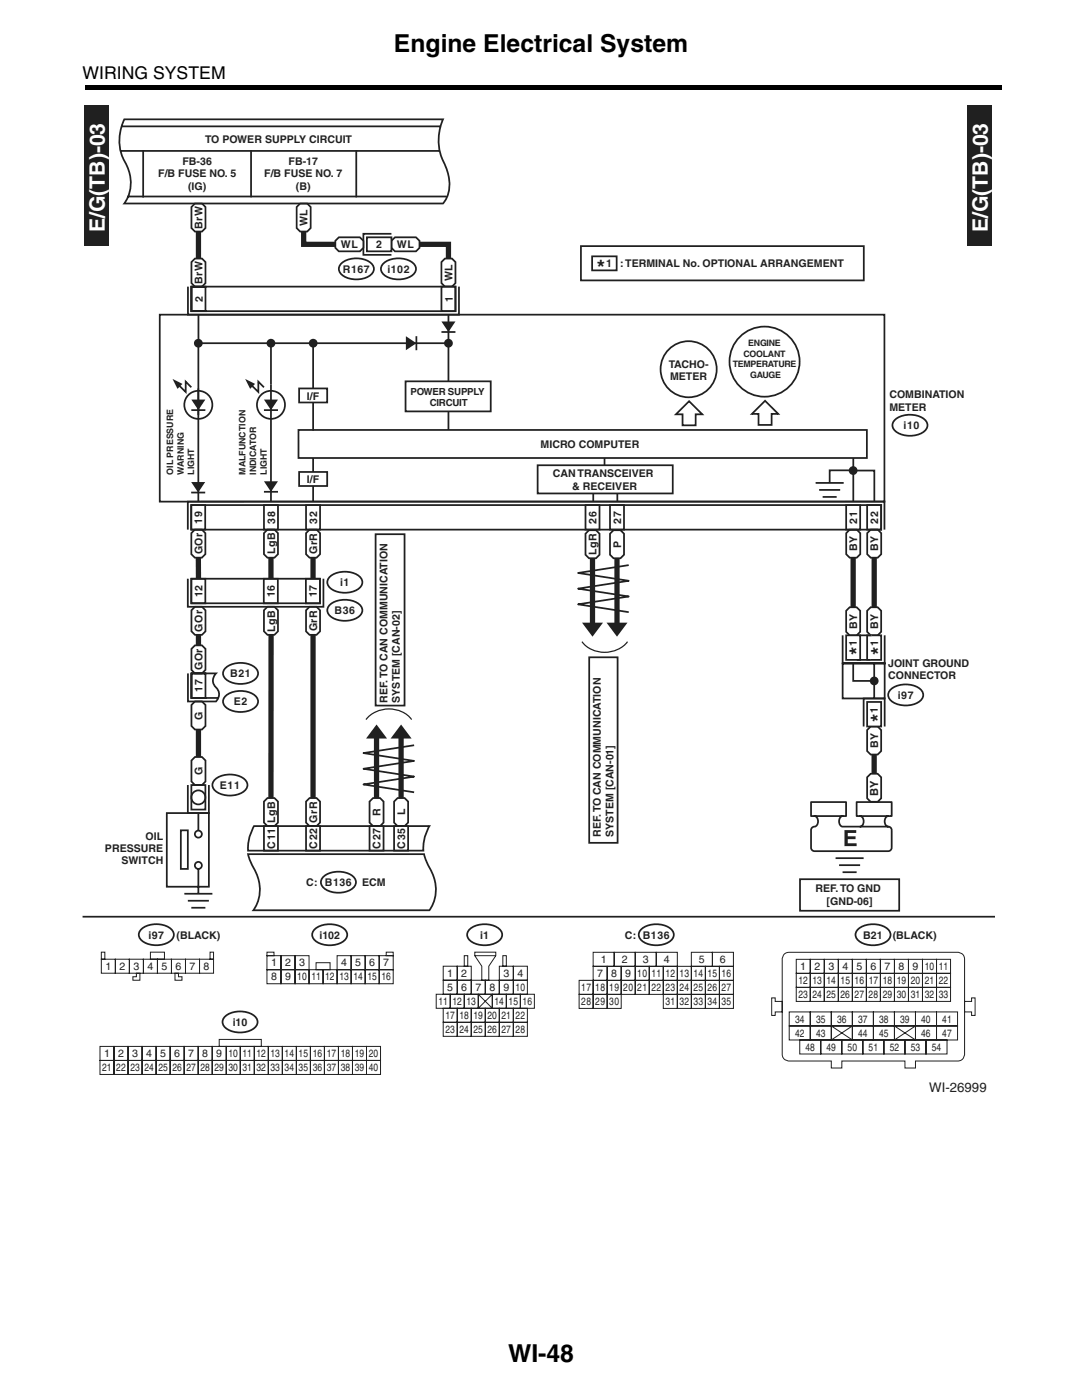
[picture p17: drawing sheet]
<svg xmlns="http://www.w3.org/2000/svg" width="216mm" height="279mm" viewBox="0 0 216 279" stroke-linecap="round" stroke-linejoin="round" font-family="sans-serif">
<defs><g id="words">
<g font-size="4.9">
<text x="78.6" y="10.3">Engine Electrical System</text>
<text x="101.4" y="271.9">WI-48</text>
</g>
<g font-size="4.2" fill="#fff">
<text x="20.9" y="46.4" transform="rotate(-90 20.9 46.4)">E/G(TB)-03</text>
<text x="197.2" y="46.4" transform="rotate(-90 197.2 46.4)">E/G(TB)-03</text>
</g>
<g font-size="4.2" fill="#231f20">
<text x="119.1" y="54.9">*</text>
<text x="172.7" y="130.8" transform="rotate(-90 172.7 130.8)">*</text>
<text x="176.9" y="130.8" transform="rotate(-90 176.9 130.8)">*</text>
<text x="176.9" y="144.1" transform="rotate(-90 176.9 144.1)">*</text>
</g>
<text font-size="3.5" x="16.5" y="15.7">WIRING SYSTEM</text>
<text font-size="2.6" fill="#231f20" x="185.5" y="218">WI-26999</text>
<text font-size="2.2" fill="#231f20" x="175.3" y="158.8" transform="rotate(-90 175.3 158.8)">BY</text>
<g font-size="2.1" fill="#231f20">
<text x="41" y="28.5">TO POWER SUPPLY CIRCUIT</text>
<text x="31.6" y="35.4">F/B FUSE NO. 5</text>
<text x="36.4" y="32.9">FB-36</text>
<text x="52.7" y="35.4">F/B FUSE NO. 7</text>
<text x="57.6" y="32.9">FB-17</text>
<text x="37.5" y="37.9">(IG)</text>
<text x="59.1" y="37.9">(B)</text>
<text x="40.4" y="45.7" transform="rotate(-90 40.4 45.7)">BrW</text>
<text x="61.4" y="45.2" transform="rotate(-90 61.4 45.2)">WL</text>
<text x="68" y="49.5">WL</text>
<text x="75.1" y="49.6">2</text>
<text x="79.2" y="49.5">WL</text>
<text x="121" y="53.3">1</text>
<text x="123.8" y="53.3">: TERMINAL No. OPTIONAL ARRANGEMENT</text>
<text x="40.4" y="56.7" transform="rotate(-90 40.4 56.7)">BrW</text>
<text x="68.4" y="54.5">R167</text>
<text x="77.3" y="54.5">i102</text>
<text x="90.3" y="56.1" transform="rotate(-90 90.3 56.1)">WL</text>
<text x="40.5" y="60.2" transform="rotate(-90 40.5 60.2)">2</text>
<text x="90.4" y="60.2" transform="rotate(-90 90.4 60.2)">1</text>
<text x="133.5" y="73.4">TACHO-</text>
<text x="133.8" y="75.8">METER</text>
<text x="61.3" y="79.7">I/F</text>
<text x="177.5" y="79.5">COMBINATION</text>
<text x="177.5" y="82">METER</text>
<text x="107.9" y="89.4">MICRO COMPUTER</text>
<text x="180.4" y="85.7">i10</text>
<text x="110.3" y="95.3">CAN TRANSCEIVER</text>
<text x="61.3" y="96.4">I/F</text>
<text x="114.2" y="97.7">&amp; RECEIVER</text>
<text x="40.4" y="104.5" transform="rotate(-90 40.4 104.5)">19</text>
<text x="54.9" y="104.5" transform="rotate(-90 54.9 104.5)">38</text>
<text x="63.3" y="104.5" transform="rotate(-90 63.3 104.5)">32</text>
<text x="119.1" y="104.5" transform="rotate(-90 119.1 104.5)">26</text>
<text x="124" y="104.5" transform="rotate(-90 124 104.5)">27</text>
<text x="171.1" y="104.5" transform="rotate(-90 171.1 104.5)">21</text>
<text x="175.3" y="104.5" transform="rotate(-90 175.3 104.5)">22</text>
<text x="40.4" y="110.7" transform="rotate(-90 40.4 110.7)">GOr</text>
<text x="54.9" y="110.7" transform="rotate(-90 54.9 110.7)">LgB</text>
<text x="63.3" y="110.6" transform="rotate(-90 63.3 110.6)">GrR</text>
<text x="119.1" y="110.8" transform="rotate(-90 119.1 110.8)">LgR</text>
<text x="124" y="109.3" transform="rotate(-90 124 109.3)">P</text>
<text x="171.1" y="110.1" transform="rotate(-90 171.1 110.1)">BY</text>
<text x="175.3" y="110" transform="rotate(-90 175.3 110)">BY</text>
<text x="40.4" y="119.2" transform="rotate(-90 40.4 119.2)">12</text>
<text x="54.9" y="119.2" transform="rotate(-90 54.9 119.2)">16</text>
<text x="63.3" y="119.2" transform="rotate(-90 63.3 119.2)">17</text>
<text x="67.9" y="117">i1</text>
<text x="66.8" y="122.6">B36</text>
<text x="171.1" y="125.5" transform="rotate(-90 171.1 125.5)">BY</text>
<text x="175.3" y="125.5" transform="rotate(-90 175.3 125.5)">BY</text>
<text x="40.4" y="126.1" transform="rotate(-90 40.4 126.1)">GOr</text>
<text x="54.9" y="126.1" transform="rotate(-90 54.9 126.1)">LgB</text>
<text x="63.3" y="126" transform="rotate(-90 63.3 126)">GrR</text>
<text x="171" y="128.9" transform="rotate(-90 171 128.9)">1</text>
<text x="175.3" y="128.9" transform="rotate(-90 175.3 128.9)">1</text>
<text x="40.4" y="133.8" transform="rotate(-90 40.4 133.8)">GOr</text>
<text x="46" y="135.2">B21</text>
<text x="177.3" y="133.1">JOINT GROUND</text>
<text x="177.3" y="135.6">CONNECTOR</text>
<text x="40.4" y="138.1" transform="rotate(-90 40.4 138.1)">17</text>
<text x="40.4" y="143.7" transform="rotate(-90 40.4 143.7)">G</text>
<text x="46.7" y="140.8">E2</text>
<text x="77.3" y="140.3" transform="rotate(-90 77.3 140.3)">REF. TO CAN COMMUNICATION</text>
<text x="79.8" y="140.3" transform="rotate(-90 79.8 140.3)">SYSTEM [CAN-02]</text>
<text x="175.2" y="142.2" transform="rotate(-90 175.2 142.2)">1</text>
<text x="179.2" y="139.5">i97</text>
<text x="175.3" y="149.3" transform="rotate(-90 175.3 149.3)">BY</text>
<text x="40.4" y="154.7" transform="rotate(-90 40.4 154.7)">G</text>
<text x="43.9" y="157.5">E11</text>
<text x="29.1" y="167.6">OIL</text>
<text x="54.9" y="164.3" transform="rotate(-90 54.9 164.3)">LgB</text>
<text x="63.3" y="164.2" transform="rotate(-90 63.3 164.2)">GrR</text>
<text x="76" y="162.9" transform="rotate(-90 76 162.9)">R</text>
<text x="80.9" y="162.8" transform="rotate(-90 80.9 162.8)">L</text>
<text x="120" y="167.1" transform="rotate(-90 120 167.1)">REF. TO CAN COMMUNICATION</text>
<text x="122.4" y="167.1" transform="rotate(-90 122.4 167.1)">SYSTEM [CAN-01]</text>
<text x="21" y="170.1">PRESSURE</text>
<text x="24.3" y="172.5">SWITCH</text>
<text x="54.9" y="169.4" transform="rotate(-90 54.9 169.4)">C11</text>
<text x="63.3" y="169.4" transform="rotate(-90 63.3 169.4)">C22</text>
<text x="76" y="169.4" transform="rotate(-90 76 169.4)">C27</text>
<text x="80.9" y="169.4" transform="rotate(-90 80.9 169.4)">C35</text>
<text x="61.1" y="176.9">C: B136</text>
<text x="72.3" y="176.8">ECM</text>
<text x="162.8" y="178.1">REF. TO GND</text>
<text x="165" y="180.6">[GND-06]</text>
<text x="29.6" y="187.4">i97</text>
<text x="35.3" y="187.4">(BLACK)</text>
<text x="63.8" y="187.4">i102</text>
<text x="95.9" y="187.4">i1</text>
<text x="124.7" y="187.4">C: B136</text>
<text x="172.3" y="187.4">B21</text>
<text x="178.2" y="187.4">(BLACK)</text>
<text x="21" y="193.6">1</text>
<text x="23.8" y="193.6">2</text>
<text x="26.6" y="193.6">3</text>
<text x="29.4" y="193.6">4</text>
<text x="32.2" y="193.6">5</text>
<text x="35" y="193.6">6</text>
<text x="37.8" y="193.6">7</text>
<text x="40.6" y="193.6">8</text>
<text x="54.1" y="192.9">1</text>
<text x="54.1" y="195.7">8</text>
<text x="56.9" y="192.9">2</text>
<text x="56.9" y="195.7">9</text>
<text x="59.3" y="195.7">10 11 12 13 14 15 16</text>
<text x="59.7" y="192.9">3</text>
<text x="68.1" y="192.9">4</text>
<text x="70.9" y="192.9">5</text>
<text x="73.7" y="192.9">6</text>
<text x="76.5" y="192.9">7</text>
<text x="89.3" y="195">1</text>
<text x="89.3" y="197.8">5</text>
<text x="92.1" y="195">2</text>
<text x="92.1" y="197.8">6</text>
<text x="94.9" y="197.8">7</text>
<text x="97.7" y="197.8">8</text>
<text x="100.5" y="195">3</text>
<text x="100.5" y="197.8">9</text>
<text x="102.9" y="197.8">10</text>
<text x="103.3" y="195">4</text>
<text x="116" y="197.8">17 18 19 20</text>
<text x="119.2" y="195">7</text>
<text x="119.9" y="192.2">1</text>
<text x="122" y="195">8</text>
<text x="124.1" y="192.2">2</text>
<text x="124.8" y="195">9</text>
<text x="127.2" y="197.8">21 22 23</text>
<text x="127.2" y="195">10 11 12 13 14 15</text>
<text x="128.3" y="192.2">3</text>
<text x="132.5" y="192.2">4</text>
<text x="135.6" y="197.8">24</text>
<text x="138.4" y="197.8">25</text>
<text x="139.5" y="192.2">5</text>
<text x="141.2" y="197.8">26</text>
<text x="143.7" y="192.2">6</text>
<text x="144" y="195">16</text>
<text x="144" y="197.8">27</text>
<text x="159.4" y="196.4">12 13 14 15 16 17 18 19 20 21 22</text>
<text x="159.7" y="193.6">1</text>
<text x="162.5" y="193.6">2</text>
<text x="165.3" y="193.6">3</text>
<text x="168.1" y="193.6">4</text>
<text x="170.9" y="193.6">5</text>
<text x="173.7" y="193.6">6</text>
<text x="176.5" y="193.6">7</text>
<text x="179.3" y="193.6">8</text>
<text x="182.1" y="193.6">9</text>
<text x="184.6" y="193.6">10 11</text>
<text x="87.5" y="200.6">11 12 13</text>
<text x="88.9" y="203.4">17 18 19 20 21</text>
<text x="98.7" y="200.6">14 15 16</text>
<text x="102.9" y="203.4">22</text>
<text x="116" y="200.6">28</text>
<text x="118.8" y="200.6">29</text>
<text x="121.6" y="200.6">30</text>
<text x="132.8" y="200.6">31</text>
<text x="135.6" y="200.6">32</text>
<text x="138.4" y="200.6">33 34</text>
<text x="144" y="200.6">35</text>
<text x="159.4" y="199.2">23 24 25 26 27 28 29 30 31 32 33</text>
<text x="46.4" y="204.8">i10</text>
<text x="88.9" y="206.2">23</text>
<text x="91.7" y="206.2">24</text>
<text x="94.5" y="206.2">25</text>
<text x="97.3" y="206.2">26</text>
<text x="100.1" y="206.2">27</text>
<text x="102.9" y="206.2">28</text>
<text x="158.7" y="204.1">34</text>
<text x="158.7" y="206.9">42</text>
<text x="160.8" y="209.7">48</text>
<text x="162.9" y="204.1">35</text>
<text x="162.9" y="206.9">43</text>
<text x="165" y="209.7">49</text>
<text x="167.1" y="204.1">36</text>
<text x="169.2" y="209.7">50</text>
<text x="171.3" y="204.1">37</text>
<text x="171.3" y="206.9">44</text>
<text x="173.4" y="209.7">51</text>
<text x="175.5" y="204.1">38</text>
<text x="175.5" y="206.9">45</text>
<text x="177.6" y="209.7">52</text>
<text x="179.7" y="204.1">39</text>
<text x="181.8" y="209.7">53</text>
<text x="183.9" y="204.1">40</text>
<text x="183.9" y="206.9">46</text>
<text x="186" y="209.7">54</text>
<text x="188.1" y="204.1">41</text>
<text x="188.1" y="206.9">47</text>
<text x="20.4" y="213.8">21 22 23 24 25 26 27 28 29 30 31 32 33 34 35 36 37 38 39 40</text>
<text x="20.8" y="211">1</text>
<text x="23.6" y="211">2</text>
<text x="26.4" y="211">3</text>
<text x="29.2" y="211">4</text>
<text x="32" y="211">5</text>
<text x="34.8" y="211">6</text>
<text x="37.6" y="211">7</text>
<text x="40.4" y="211">8</text>
<text x="43.2" y="211">9</text>
<text x="45.6" y="211">10 11 12 13 14 15 16 17 18 19 20</text>
</g>
<g font-size="1.9" fill="#231f20">
<text x="81.9" y="78.8">POWER SUPPLY</text>
<text x="85.8" y="81.1">CIRCUIT</text>
</g>
<g font-size="1.8" fill="#231f20">
<text x="148.4" y="71.2">COOLANT</text>
<text x="149.4" y="69.1">ENGINE</text>
<text x="146.2" y="73.3">TEMPERATURE</text>
<text x="149.7" y="75.5">GAUGE</text>
<text x="34.6" y="94.8" transform="rotate(-90 34.6 94.8)">OIL PRESSURE</text>
<text x="36.7" y="94.8" transform="rotate(-90 36.7 94.8)">WARNING</text>
<text x="38.8" y="94.8" transform="rotate(-90 38.8 94.8)">LIGHT</text>
<text x="49" y="94.8" transform="rotate(-90 49 94.8)">MALFUNCTION</text>
<text x="51.1" y="94.8" transform="rotate(-90 51.1 94.8)">INDICATOR</text>
<text x="53.2" y="94.8" transform="rotate(-90 53.2 94.8)">LIGHT</text>
</g>
</g></defs>
<path d="M17 17h183v.8h-183z" fill="#000"/>
<g fill="#231f20">
<path d="M16.8 21h4.9v28h-4.9z"/>
<path d="M193.1 21h4.9v28h-4.9z"/>
</g>
<g fill="none" stroke="#231f20" stroke-width=".35">
<path d="M24.1 30.1h63.7M24.4 25.2h63.5M24.8 23.8h63.6a10.3 10.3 0 0 0 .1 8.4 8 8 0 0 1 .5 7.7l-.6 .7h-63.6a7.5 7.5 0 0 0 .1-8.4 9.4 9.4 0 0 1-.1-8.4zM25.5 39.2h63.6M28.6 30.2v9.1M50.1 30.1v9.1M71.1 30.1v9.1M38.2 41.3l.7-.7h1.4l.7 .7v4.2l-.7 .7h-1.4l-.7-.7zM38.9 51.6h1.4l.7 .7v4.2l-.7 .7h-1.4l-.7-.7v-4.2zM59.9 40.6h1.4l.7 .7v4.2l-.7 .7h-1.4l-.7-.7v-4.2zM88.8 51.6h1.4l.7 .7v4.2l-.7 .7h-1.4l-.7-.7v-4.2zM62.5 68.6v17.4"/>
<path d="M178.5 84a4.8 4.8 0 0 1 6.3 0 1.63 1.63 0 0 1-1 2.5 4.9 4.9 0 0 1-5.3-.7 1.38 1.38 0 0 1 0-1.8zM38.2 115.5h2.8v4.9h-2.8zM38.9 105.7h1.4l.7 .7v4.2l-.7 .7h-1.4l-.7-.7v-4.2zM52.7 115.5h2.8v4.9h-2.8zM52.7 106.4l.7-.7h1.4l.7 .7v4.2l-.7 .7h-1.4l-.7-.7zM61.1 115.5h2.8v4.9h-2.8zM61.1 106.4l.7-.7h1.4l.7 .7v4.2l-.7 .7h-1.4l-.7-.7zM65.7 115.3a4.8 4.8 0 0 1 6.3 0 1.63 1.63 0 0 1-1 2.6 4.9 4.9 0 0 1-5.3-.8 1.38 1.38 0 0 1 0-1.8zM168.9 106.4l.7-.7h1.4l.7 .7v4.2l-.7 .7h-1.4l-.7-.7zM173.1 106.4l.7-.7h1.4l.7 .7v4.2l-.7 .7h-1.4l-.7-.7zM37.5 134.4v5.6h5.6l.1-.1a1.92 1.92 0 0 0-.1-2.7 1.94 1.94 0 0 1 0-2.8h-4.9v4.9h5.3M38.2 121.8l.7-.7h1.4l.7 .7v4.2l-.7 .7h-1.4l-.7-.7z"/>
<path d="M38.2 134.4h2.8v4.9h-2.8zM38.9 128.8h1.4l.7 .7v4.2l-.7 .7h-1.4l-.7-.7v-4.2zM44.9 133.5a4.8 4.8 0 0 1 6.3 0 1.63 1.63 0 0 1-1 2.6 4.9 4.9 0 0 1-5.3-.8 1.38 1.38 0 0 1 0-1.8zM44.9 139.1a4.8 4.8 0 0 1 6.3 0 1.63 1.63 0 0 1-1 2.6 4.9 4.9 0 0 1-5.3-.7 1.38 1.38 0 0 1 0-1.9zM53.4 121.1h1.4l.7 .7v4.2l-.7 .7h-1.4l-.7-.7v-4.2zM61.1 121.8l.7-.7h1.4l.7 .7v4.2l-.7 .7h-1.4l-.7-.7zM65.7 120.9a4.8 4.8 0 0 1 6.3 0 1.63 1.63 0 0 1-1 2.6 4.9 4.9 0 0 1-5.3-.8 1.38 1.38 0 0 1 0-1.8zM38.9 140h1.4l.7 .7v4.2l-.7 .7h-1.4l-.7-.7v-4.2zM49.5 170.5h35.1l.7 1.9a8.4 8.4 0 0 1 1 8.4l-.6 .9h-35.1a7.6 7.6 0 0 0-.2-8.8zM50.6 164.9h35.1l-.3 .5a8.9 8.9 0 0 0-.9 4.4h-35a8.9 8.9 0 0 1 1.2-4.9M52.7 160l.7-.7h1.4l.7 .7v4.2l-.7 .7h-1.4l-.7-.7zM52.7 164.9h2.8v4.9h-2.8z"/>
<path d="M61.1 160l.7-.7h1.4l.7 .7v4.2l-.7 .7h-1.4l-.7-.7zM61.1 164.9h2.8v4.9h-2.8zM64.4 175.2a4.8 4.8 0 0 1 6.3 0 1.63 1.63 0 0 1-1 2.5 4.9 4.9 0 0 1-5.3-.7 1.38 1.38 0 0 1 0-1.8zM73.8 160l.7-.7h1.4l.7 .7v4.2l-.7 .7h-1.4l-.7-.7zM73.8 164.9h2.8v4.9h-2.8zM78.7 160l.7-.7h1.4l.7 .7v4.2l-.7 .7h-1.4l-.7-.7zM78.7 164.9h2.8v4.9h-2.8zM16.5 183h182.1"/>
</g>
<path d="M39.6 46.2v5.4M60.6 46.2v2.6h6.3M39.6 111.3v4.2M54.1 111.3v4.2M62.5 111.3v4.2M39.6 126.7v2.1M54.1 126.7v32.6M75.2 146.4v12.9" fill="none" stroke="#231f20" stroke-width="1.1" stroke-linecap="butt"/>
<path d="M75.2 144.6l2.1 2.8h-4.2z" fill="#231f20"/>
<path d="M80.1 146.4v12.9" fill="none" stroke="#231f20" stroke-width="1.1" stroke-linecap="butt"/>
<path d="M80.1 144.6l2.1 2.8h-4.2z" fill="#231f20"/>
<path d="M78.1 46.7h-5.6v4.2h5.6" fill="none" stroke="#231f20" stroke-width=".35"/>
<path d="M78.1 48.1l.7-.7h4.2l.7 .7v1.4l-.7 .7h-4.2l-.7-.7z" fill="#fff"/>
<path d="M78.1 48.1l.7-.7h4.2l.7 .7v1.4l-.7 .7h-4.2l-.7-.7z" fill="none" stroke="#231f20" stroke-width=".35"/>
<path d="M73.2 47.4h4.9v2.8h-4.9z" fill="#fff"/>
<path d="M73.2 47.4h4.9v2.8h-4.9z" fill="none" stroke="#231f20" stroke-width=".35"/>
<path d="M66.9 48.1l.7-.7h4.2l.7 .7v1.4l-.7 .7h-4.2l-.7-.7z" fill="#fff"/>
<g fill="none" stroke="#231f20" stroke-width=".35">
<path d="M66.9 48.1l.7-.7h4.2l.7 .7v1.4l-.7 .7h-4.2l-.7-.7zM68 52.7a4.8 4.8 0 0 1 6.3 0 1.63 1.63 0 0 1-1 2.6 4.9 4.9 0 0 1-5.3-.7 1.38 1.38 0 0 1 0-1.9zM76.4 52.7a4.8 4.8 0 0 1 6.3 0 1.63 1.63 0 0 1-1 2.6 4.9 4.9 0 0 1-5.3-.7 1.38 1.38 0 0 1 0-1.9zM37.5 115.5v5.6h27.1v-5.6M38.2 115.5h25.7v4.9h-25.7zM75 106.6h5.7l.1 34.2h-5.8zM177.6 137.8a4.8 4.8 0 0 1 6.3 0 1.63 1.63 0 0 1-.9 2.6 4.9 4.9 0 0 1-5.4-.8 1.38 1.38 0 0 1 0-1.8zM37.5 156.7v5.6h4.2v-5.6M38.2 156.7h2.8v4.9h-2.8zM38.9 151.1h1.4l.7 .7v4.2l-.7 .7h-1.4l-.7-.7v-4.2zM42.8 155.8a4.8 4.8 0 0 1 6.2 0 1.63 1.63 0 0 1-.9 2.5 4.9 4.9 0 0 1-5.3-.7 1.38 1.38 0 0 1 0-1.8zM172.4 145v-5.6h4.2v5.6"/>
<path d="M33.3 162.3h8.4v14.7h-8.4zM36.1 165.8h1.4v7.7h-1.4zM36.8 178.4h5.6M37.5 179.8h4.2M39.6 162.3v3.5M39.6 173.5v4.9M159.7 175.5h19.8v6.3h-19.8zM38.2 181.2h2.8"/>
<circle cx="39.6" cy="159.2" r="1.4"/>
<circle cx="39.6" cy="172.8" r=".7"/>
<circle cx="39.6" cy="166.5" r=".7"/>
</g>
<path d="M83.7 48.8h5.8v2.8M174.5 111.3v9.9M62.5 126.7v32.6M39.6 145.6v5.5M174.5 148.5v6" fill="none" stroke="#231f20" stroke-width="1.1" stroke-linecap="butt"/>
<path d="M73.1 143.6a5.9 5.9 0 0 1 9.1 0" fill="none" stroke="#231f20" stroke-width=".25"/>
<path d="M173.8 145h1.4l.7 .7v4.2l-.7 .7h-1.4l-.7-.7v-4.2z" fill="#fff"/>
<path d="M168.2 132.4h8.4v7h-8.4zM168.2 126.8v5.6h8.4v-5.6M173.8 121.2h1.4l.7 .7v4.2l-.7 .7h-1.4l-.7-.7v-4.2zM174.5 132.4v7M173.8 145h1.4l.7 .7v4.2l-.7 .7h-1.4l-.7-.7v-4.2z" fill="none" stroke="#231f20" stroke-width=".35"/>
<path d="M173.1 140.1h2.8v4.9h-2.8z" fill="#fff"/>
<path d="M173.1 140.1h2.8v4.9h-2.8z" fill="none" stroke="#231f20" stroke-width=".35"/>
<path d="M173.1 126.8h2.8v4.9h-2.8z" fill="#fff"/>
<path d="M173.1 126.8h2.8v4.9h-2.8z" fill="none" stroke="#231f20" stroke-width=".35"/>
<path d="M171.2 126.8h2.8z" fill="#fff"/>
<path d="M171.2 126.8h2.8" fill="none" stroke="#231f20" stroke-width=".35"/>
<path d="M171 131.7h2.8z" fill="#fff"/>
<path d="M169.6 121.2h1.4l.7 .7v4.2l-.7 .7h-1.4l-.7-.7v-4.2zM171 131.7h2.8" fill="none" stroke="#231f20" stroke-width=".35"/>
<path d="M170.3 111.3v9.9" fill="none" stroke="#231f20" stroke-width="1.1" stroke-linecap="butt"/>
<path d="M168.9 126.8h2.8v4.9h-2.8z" fill="#fff"/>
<path d="M168.9 126.8h2.8v4.9h-2.8zM173.8 154.5h1.4l.7 .7v4.2l-.7 .7h-1.4l-.7-.7v-4.2zM127.9 185.7a4.8 4.8 0 0 1 6.2 0 1.63 1.63 0 0 1-.9 2.5 4.9 4.9 0 0 1-5.3-.7 1.38 1.38 0 0 1 0-1.8z" fill="none" stroke="#231f20" stroke-width=".35"/>
<g fill="none" stroke="#231f20" stroke-width=".2">
<path d="M115.6 195.7h2.8v2.8h-2.8zM115.6 198.5h2.8v2.8h-2.8zM118.4 192.9h2.8v2.8h-2.8zM118.4 195.7h2.8v2.8h-2.8zM118.4 198.5h2.8v2.8h-2.8zM118.4 190.1h4.2v2.8h-4.2zM121.2 198.5h2.8v2.8h-2.8zM121.2 192.9h2.8v2.8h-2.8zM121.2 195.7h2.8v2.8h-2.8zM122.6 190.1h4.2v2.8h-4.2zM124 192.9h2.8v2.8h-2.8zM124 195.7h2.8v2.8h-2.8z"/>
<path d="M126.8 192.9h2.8v2.8h-2.8zM126.8 195.7h2.8v2.8h-2.8zM126.8 190.1h4.2v2.8h-4.2zM129.6 192.9h2.8v2.8h-2.8zM129.6 195.7h2.8v2.8h-2.8zM131 190.1h4.2v2.8h-4.2zM132.4 192.9h2.8v2.8h-2.8zM132.4 195.7h2.8v2.8h-2.8zM132.4 198.5h2.8v2.8h-2.8zM135.2 198.5h2.8v2.8h-2.8zM135.2 192.9h2.8v2.8h-2.8zM135.2 195.7h2.8v2.8h-2.8z"/>
<path d="M138 192.9h2.8v2.8h-2.8zM138 195.7h2.8v2.8h-2.8zM138 198.5h2.8v2.8h-2.8zM138 190.1h4.2v2.8h-4.2zM140.8 192.9h2.8v2.8h-2.8zM140.8 195.7h2.8v2.8h-2.8zM140.8 198.5h2.8v2.8h-2.8zM142.2 190.1h4.2v2.8h-4.2zM143.6 192.9h2.8v2.8h-2.8zM143.6 195.7h2.8v2.8h-2.8zM143.6 198.5h2.8v2.8h-2.8z"/>
</g>
<path d="M168.6 165.7h2.3v.6h-1.7v.6h1.6v.6h-1.6v.8h1.8v.6h-2.4z" fill="#231f20"/>
<path d="M170.3 132.4v3.5h4.2M161.9 160.1h7v2.8h-7zM162.6 162.9a1.12 1.12 0 0 1 .7 1.2 1.12 1.12 0 0 1-1 1l-.4 .3v.3v3.5a.7 .7 0 0 0 .7 .7h14.7a.7 .7 0 0 0 .7-.7v-3.5a.7 .7 0 0 0-.7-.7h-9.1a1.14 1.14 0 0 1-.7-1 1.14 1.14 0 0 1 .7-1.1M166.8 171.3h5.6M167.5 172.7h4.2M168.2 174.1h2.8M171 160.1h7v2.8h-7zM171.7 162.9a1.14 1.14 0 0 1 .7 1.1 1.14 1.14 0 0 1-.7 1M177.3 162.9a1.14 1.14 0 0 0-.7 1.1 1.14 1.14 0 0 0 .7 1" fill="none" stroke="#231f20" stroke-width=".35"/>
<circle cx="174.5" cy="135.9" r=".7" fill="#231f20"/>
<g fill="none" stroke="#231f20" stroke-width=".35">
<path d="M37.5 105.7v-5.6h139v5.6"/>
<circle cx="174.5" cy="135.9" r=".7"/>
</g>
<path d="M37.5 57.2h54.1v5.6h-54.1z" fill="#fff"/>
<path d="M37.5 57.2v5.6h54.1v-5.6M38.2 100.8h2.8v4.9h-2.8zM52.7 100.8h2.8v4.9h-2.8zM61.1 100.8h2.8v4.9h-2.8zM168.9 100.8h2.8v4.9h-2.8zM173.1 100.8h2.8v4.9h-2.8z" fill="none" stroke="#231f20" stroke-width=".35"/>
<path d="M54.1 95.1v3.4" fill="none" stroke="#fff" stroke-width="1.1" stroke-linecap="butt"/>
<circle cx="39.6" cy="68.5" r=".7" fill="#231f20"/>
<circle cx="39.6" cy="68.5" r=".7" fill="none" stroke="#231f20" stroke-width=".35"/>
<circle cx="89.5" cy="68.5" r=".7" fill="#231f20"/>
<circle cx="89.5" cy="68.5" r=".7" fill="none" stroke="#231f20" stroke-width=".35"/>
<circle cx="170.3" cy="93.9" r=".7" fill="#231f20"/>
<g fill="none" stroke="#231f20" stroke-width=".35">
<path d="M38.2 57.2h52.7v4.9h-52.7zM38.2 57.2h2.8v4.9h-2.8zM88.1 57.2h2.8v4.9h-2.8zM39.6 62.8v5.7h49.9M38.2 98.3h2.8M59.6 85.8h113.4v5.6h-113.4zM62.5 91.4v8.7M38.2 100.8h137.7v4.9h-137.7z"/>
<circle cx="170.3" cy="93.9" r=".7"/>
</g>
<g fill="#231f20">
<path d="M38.2 96.2h2.8l-1.4 2.1z"/>
<circle cx="54.1" cy="68.5" r=".7"/>
</g>
<circle cx="54.1" cy="68.5" r=".7" fill="none" stroke="#231f20" stroke-width=".35"/>
<circle cx="62.5" cy="68.5" r=".7" fill="#231f20"/>
<g fill="none" stroke="#231f20" stroke-width=".35">
<path d="M52.7 98.2h2.8"/>
<circle cx="62.5" cy="68.5" r=".7"/>
</g>
<path d="M52.7 96.1h2.8l-1.4 2.1z" fill="#231f20"/>
<path d="M88.1 66.3h2.8" fill="none" stroke="#231f20" stroke-width=".35"/>
<path d="M88.1 64.2h2.8l-1.4 2.1z" fill="#231f20"/>
<path d="M83.1 67.1v2.8" fill="none" stroke="#231f20" stroke-width=".35"/>
<path d="M81 67.1l2.1 1.4-2.1 1.4z" fill="#231f20"/>
<g fill="none" stroke="#231f20" stroke-width=".35">
<path d="M39.6 77.6v22.5M54.1 76.8v23.3M89.5 62.8v23M134.9 82.7l2.6-2.6 2.7 2.6h-1.3v2.2h-2.7v-2.2zM150.1 82.6l2.6-2.6 2.6 2.6h-1.3v2.2h-2.6v-2.2zM117.6 105.8h1.4l.7 .7v4.2l-.7 .7h-1.4l-.7-.7v-4.2zM122.5 105.8h1.4l.7 .7v4.2l-.7 .7h-1.4l-.7-.7v-4.2z"/>
<circle cx="137.5" cy="73.7" r="5.6"/>
<circle cx="152.6" cy="72.2" r="7"/>
</g>
<path d="M123.2 111.4v13" fill="none" stroke="#231f20" stroke-width="1.1" stroke-linecap="butt"/>
<path d="M121.1 124.3h4.2l-2.1 2.8z" fill="#231f20"/>
<path d="M118.3 111.4v13.1" fill="none" stroke="#231f20" stroke-width="1.1" stroke-linecap="butt"/>
<path d="M116.2 124.3h4.2l-2.1 2.8z" fill="#231f20"/>
<path d="M116.2 128.1a5.9 5.9 0 0 0 9.1 0" fill="none" stroke="#231f20" stroke-width=".25"/>
<path d="M120.7 91.4v1.6M116.9 100.8h2.8v4.9h-2.8zM121.8 100.8h2.8v4.9h-2.8zM117.6 131.2h5.7v37h-5.7z" fill="none" stroke="#231f20" stroke-width=".35"/>
<path d="M107.3 92.9h27v5.6h-27z" fill="#fff"/>
<g fill="none" stroke="#231f20" stroke-width=".35">
<path d="M38.2 81.9h2.8M107.3 92.9h27v5.6h-27zM170.3 91.4v2.5h4.2v6.2M170.3 93.9v6.2"/>
<circle cx="39.6" cy="80.8" r="2.8"/>
</g>
<g fill="#231f20">
<path d="M38.2 79.8h2.8l-1.4 2.1z"/>
<path d="M34.4 75.6l2 1-1 1z"/>
</g>
<g fill="none" stroke="#231f20" stroke-width=".35">
<path d="M35.4 76.6l1.7 1.6v-2l1.1 1.1M52.7 81.9h2.8"/>
<circle cx="54.1" cy="80.8" r="2.8"/>
</g>
<g fill="#231f20">
<path d="M52.7 79.8h2.8l-1.4 2.1z"/>
<path d="M48.9 75.6l2 1-1 1z"/>
</g>
<path d="M31.9 62.8h144.6v37.3h-144.6zM49.9 76.6l1.7 1.6v-2l1.1 1.1" fill="none" stroke="#231f20" stroke-width=".35"/>
<path d="M81 76.1h17v6h-17z" fill="#fff"/>
<path d="M81 76.1h17v6h-17z" fill="none" stroke="#231f20" stroke-width=".35"/>
<path d="M59.7 77.5h5.6v2.8h-5.6z" fill="#fff"/>
<path d="M59.7 77.5h5.6v2.8h-5.6z" fill="none" stroke="#231f20" stroke-width=".35"/>
<path d="M59.7 94.2h5.6v2.8h-5.6z" fill="#fff"/>
<path d="M39.6 68.5v14.4M54.1 68.5v8.2M59.7 94.2h5.6v2.8h-5.6zM118.4 98.5v1.6M123.2 98.5v1.6M62.7 185.7a4.8 4.8 0 0 1 6.3 0 1.63 1.63 0 0 1-1 2.5 4.9 4.9 0 0 1-5.3-.7 1.38 1.38 0 0 1 0-1.8zM93.6 185.7a4.8 4.8 0 0 1 6.3 0 1.63 1.63 0 0 1-1 2.5 4.9 4.9 0 0 1-5.3-.7 1.38 1.38 0 0 1 0-1.8zM171.1 185.7a4.8 4.8 0 0 1 6.3 0 1.63 1.63 0 0 1-.9 2.5 4.9 4.9 0 0 1-5.4-.7 1.38 1.38 0 0 1 0-1.8zM44.8 203.1a4.8 4.8 0 0 1 6.3 0 1.63 1.63 0 0 1-1 2.5 4.9 4.9 0 0 1-5.3-.7 1.38 1.38 0 0 1 0-1.8z" fill="none" stroke="#231f20" stroke-width=".35"/>
<g fill="none" stroke="#231f20" stroke-width=".2">
<path d="M53.3 190.8h2.8v2.8h-2.8zM53.3 193.6h2.8v2.8h-2.8zM53.3 190.1h1.4v.7h-1.4zM56.1 190.8h2.8v2.8h-2.8zM56.1 193.6h2.8v2.8h-2.8zM58.9 190.8h2.8v2.8h-2.8zM58.9 193.6h2.8v2.8h-2.8zM61.7 193.6h2.8v2.8h-2.8zM63.1 192.2h2.8v1.4h-2.8zM64.5 193.6h2.8v2.8h-2.8zM67.3 190.8h2.8v2.8h-2.8zM67.3 193.6h2.8v2.8h-2.8z"/>
<path d="M70.1 190.8h2.8v2.8h-2.8zM70.1 193.6h2.8v2.8h-2.8zM72.9 190.8h2.8v2.8h-2.8zM72.9 193.6h2.8v2.8h-2.8zM75.7 190.8h2.8v2.8h-2.8zM75.7 193.6h2.8v2.8h-2.8zM77.1 190.1h1.4v.7h-1.4zM87.1 198.5h2.8v2.8h-2.8zM88.5 192.9h2.8v2.8h-2.8zM88.5 195.7h2.8v2.8h-2.8zM89.9 198.5h2.8v2.8h-2.8zM91.3 192.9h2.8v2.8h-2.8z"/>
<path d="M91.3 195.7h2.8v2.8h-2.8zM92.7 198.5h2.8v2.8h-2.8zM92.7 190.8h.7v2.1h-.7zM94.1 195.7h2.8v2.8h-2.8zM94.8 190.1h4.2v.7l-1.4 2.1v2.8h-1.4v-2.8l-1.4-2.1zM94.8 190.8h4.2M95.5 198.5h2.8v2.8h-2.8zM95.5 198.5l2.8 2.8M96.9 195.7h2.8v2.8h-2.8zM98.3 198.5h2.8v2.8h-2.8zM98.3 198.5l-2.8 2.8M99.7 192.9h2.8v2.8h-2.8z"/>
<path d="M99.7 195.7h2.8v2.8h-2.8zM100.4 190.8h.7v2.1h-.7zM101.1 198.5h2.8v2.8h-2.8zM102.5 192.9h2.8v2.8h-2.8zM102.5 195.7h2.8v2.8h-2.8zM103.9 198.5h2.8v2.8h-2.8zM20 208.9h2.8v2.8h-2.8zM20 211.7h2.8v2.8h-2.8zM22.8 208.9h2.8v2.8h-2.8zM22.8 211.7h2.8v2.8h-2.8zM25.6 208.9h2.8v2.8h-2.8zM25.6 211.7h2.8v2.8h-2.8z"/>
<path d="M28.4 208.9h2.8v2.8h-2.8zM28.4 211.7h2.8v2.8h-2.8zM31.2 208.9h2.8v2.8h-2.8zM31.2 211.7h2.8v2.8h-2.8zM34 208.9h2.8v2.8h-2.8zM34 211.7h2.8v2.8h-2.8zM36.8 208.9h2.8v2.8h-2.8zM36.8 211.7h2.8v2.8h-2.8zM39.6 208.9h2.8v2.8h-2.8zM39.6 211.7h2.8v2.8h-2.8zM42.4 208.9h2.8v2.8h-2.8zM42.4 211.7h2.8v2.8h-2.8z"/>
<path d="M43.8 207.5h8.4v1.4h-8.4zM45.2 208.9h2.8v2.8h-2.8zM45.2 211.7h2.8v2.8h-2.8zM48 208.9h2.8v2.8h-2.8zM48 211.7h2.8v2.8h-2.8zM50.8 208.9h2.8v2.8h-2.8zM50.8 211.7h2.8v2.8h-2.8zM53.6 208.9h2.8v2.8h-2.8zM53.6 211.7h2.8v2.8h-2.8zM56.4 208.9h2.8v2.8h-2.8zM56.4 211.7h2.8v2.8h-2.8zM59.2 208.9h2.8v2.8h-2.8z"/>
<path d="M59.2 211.7h2.8v2.8h-2.8zM62 208.9h2.8v2.8h-2.8zM62 211.7h2.8v2.8h-2.8zM64.8 208.9h2.8v2.8h-2.8zM64.8 211.7h2.8v2.8h-2.8zM67.6 208.9h2.8v2.8h-2.8zM67.6 211.7h2.8v2.8h-2.8zM70.4 208.9h2.8v2.8h-2.8zM70.4 211.7h2.8v2.8h-2.8zM73.2 208.9h2.8v2.8h-2.8zM73.2 211.7h2.8v2.8h-2.8zM88.5 204.1h2.8v2.8h-2.8z"/>
<path d="M88.5 201.3h2.8v2.8h-2.8zM91.3 204.1h2.8v2.8h-2.8zM91.3 201.3h2.8v2.8h-2.8zM94.1 204.1h2.8v2.8h-2.8zM94.1 201.3h2.8v2.8h-2.8zM96.9 201.3h2.8v2.8h-2.8zM96.9 204.1h2.8v2.8h-2.8zM99.7 201.3h2.8v2.8h-2.8zM99.7 204.1h2.8v2.8h-2.8zM102.5 201.3h2.8v2.8h-2.8zM102.5 204.1h2.8v2.8h-2.8z"/>
</g>
<path d="M118.2 51.2h4.9v2.8h-4.9z" fill="#fff"/>
<path d="M116 49.1h56.4v6.9h-56.4zM118.2 51.2h4.9v2.8h-4.9zM162.8 96.4h5.6M163.5 97.8h4.2M164.2 99.2h2.8M170.2 93.9h-4.6v2.5M125.5 112.8l-10.1 1.6 10.1 1.5-10.1 1.6 10.1 1.6-10.1 1.5 10.1 1.6M82.7 148.8l-10.1 1.5 10.1 1.6-10.1 1.6 10.1 1.5-10.1 1.6 10.1 1.6M28.1 185.7a4.8 4.8 0 0 1 6.2 0 1.63 1.63 0 0 1-.9 2.5 4.9 4.9 0 0 1-5.3-.7 1.38 1.38 0 0 1 0-1.8z" fill="none" stroke="#231f20" stroke-width=".35"/>
<g fill="none" stroke="#231f20" stroke-width=".2">
<path d="M20.2 191.5h2.8v2.8h-2.8zM20.2 190.1h.7v1.4h-.7zM23 191.5h2.8v2.8h-2.8zM25.8 191.5h2.8v2.8h-2.8zM27.2 194.3h.7v1.4h-1.4v-.7h.7zM28.6 191.5h2.8v2.8h-2.8zM30 190.1h2.8v1.4h-2.8zM31.4 191.5h2.8v2.8h-2.8zM34.2 191.5h2.8v2.8h-2.8zM34.9 194.3h.7v.7h.7v.7h-1.4zM37 191.5h2.8v2.8h-2.8zM39.8 191.5h2.8v2.8h-2.8z"/>
<path d="M41.9 190.1h.7v1.4h-.7zM154 199.2h.7v.7h1.4v2.1h-1.4v.7h-.7zM156.5 190.5l.4-.3 .6-.1h33.7a1.46 1.46 0 0 1 1.3 1.9v18.1a1.54 1.54 0 0 1-2 1.7h-7.8v1.4h-2.1v-1.4h-12.6v1.4h-2.1v-1.4h-8.5a1.46 1.46 0 0 1-1.3-1.9v-18.4zM158.9 191.5h2.8v2.8h-2.8zM158.9 194.3h2.8v2.8h-2.8zM158.9 197.1h2.8v2.8h-2.8zM161.7 191.5h2.8v2.8h-2.8zM161.7 194.3h2.8v2.8h-2.8zM161.7 197.1h2.8v2.8h-2.8zM164.5 191.5h2.8v2.8h-2.8zM164.5 194.3h2.8v2.8h-2.8zM164.5 197.1h2.8v2.8h-2.8z"/>
<path d="M167.3 191.5h2.8v2.8h-2.8zM167.3 194.3h2.8v2.8h-2.8zM167.3 197.1h2.8v2.8h-2.8zM170.1 194.3h2.8v2.8h-2.8zM170.1 191.5h2.8v2.8h-2.8zM170.1 197.1h2.8v2.8h-2.8zM172.9 194.3h2.8v2.8h-2.8zM172.9 191.5h2.8v2.8h-2.8zM172.9 197.1h2.8v2.8h-2.8zM175.7 191.5h2.8v2.8h-2.8zM175.7 194.3h2.8v2.8h-2.8zM175.7 197.1h2.8v2.8h-2.8z"/>
<path d="M178.5 194.3h2.8v2.8h-2.8zM178.5 191.5h2.8v2.8h-2.8zM178.5 197.1h2.8v2.8h-2.8zM181.3 191.5h2.8v2.8h-2.8zM181.3 194.3h2.8v2.8h-2.8zM181.3 197.1h2.8v2.8h-2.8zM184.1 194.3h2.8v2.8h-2.8zM184.1 191.5h2.8v2.8h-2.8zM184.1 197.1h2.8v2.8h-2.8zM186.9 191.5h2.8v2.8h-2.8zM186.9 194.3h2.8v2.8h-2.8zM186.9 197.1h2.8v2.8h-2.8z"/>
<path d="M192.5 199.9h1.4v-.7h.7v3.5h-.7v-.7h-1.4zM157.5 202h4.2v2.8h-4.2zM157.5 204.8h4.2v2.8h-4.2zM159.6 207.6h4.2v2.8h-4.2zM161.7 202h4.2v2.8h-4.2zM161.7 204.8h4.2v2.8h-4.2zM163.8 207.6h4.2v2.8h-4.2zM165.9 202h4.2v2.8h-4.2zM165.9 204.8h4.2v2.8h-4.2zM165.9 204.8l4.2 2.8M168 207.6h4.2v2.8h-4.2zM170.1 202h4.2v2.8h-4.2z"/>
<path d="M170.1 204.8h4.2v2.8h-4.2zM170.1 204.8l-4.2 2.8M172.2 207.6h4.2v2.8h-4.2zM174.3 202h4.2v2.8h-4.2zM174.3 204.8h4.2v2.8h-4.2zM176.4 207.6h4.2v2.8h-4.2zM178.5 204.8l4.2 2.8M178.5 202h4.2v2.8h-4.2zM178.5 204.8h4.2v2.8h-4.2zM180.6 207.6h4.2v2.8h-4.2zM182.7 202h4.2v2.8h-4.2zM182.7 204.8h4.2v2.8h-4.2z"/>
<path d="M182.7 204.8l-4.2 2.8M184.8 207.6h4.2v2.8h-4.2zM186.9 202h4.2v2.8h-4.2zM186.9 204.8h4.2v2.8h-4.2z"/>
</g>
<use href="#words"/>
</svg>
